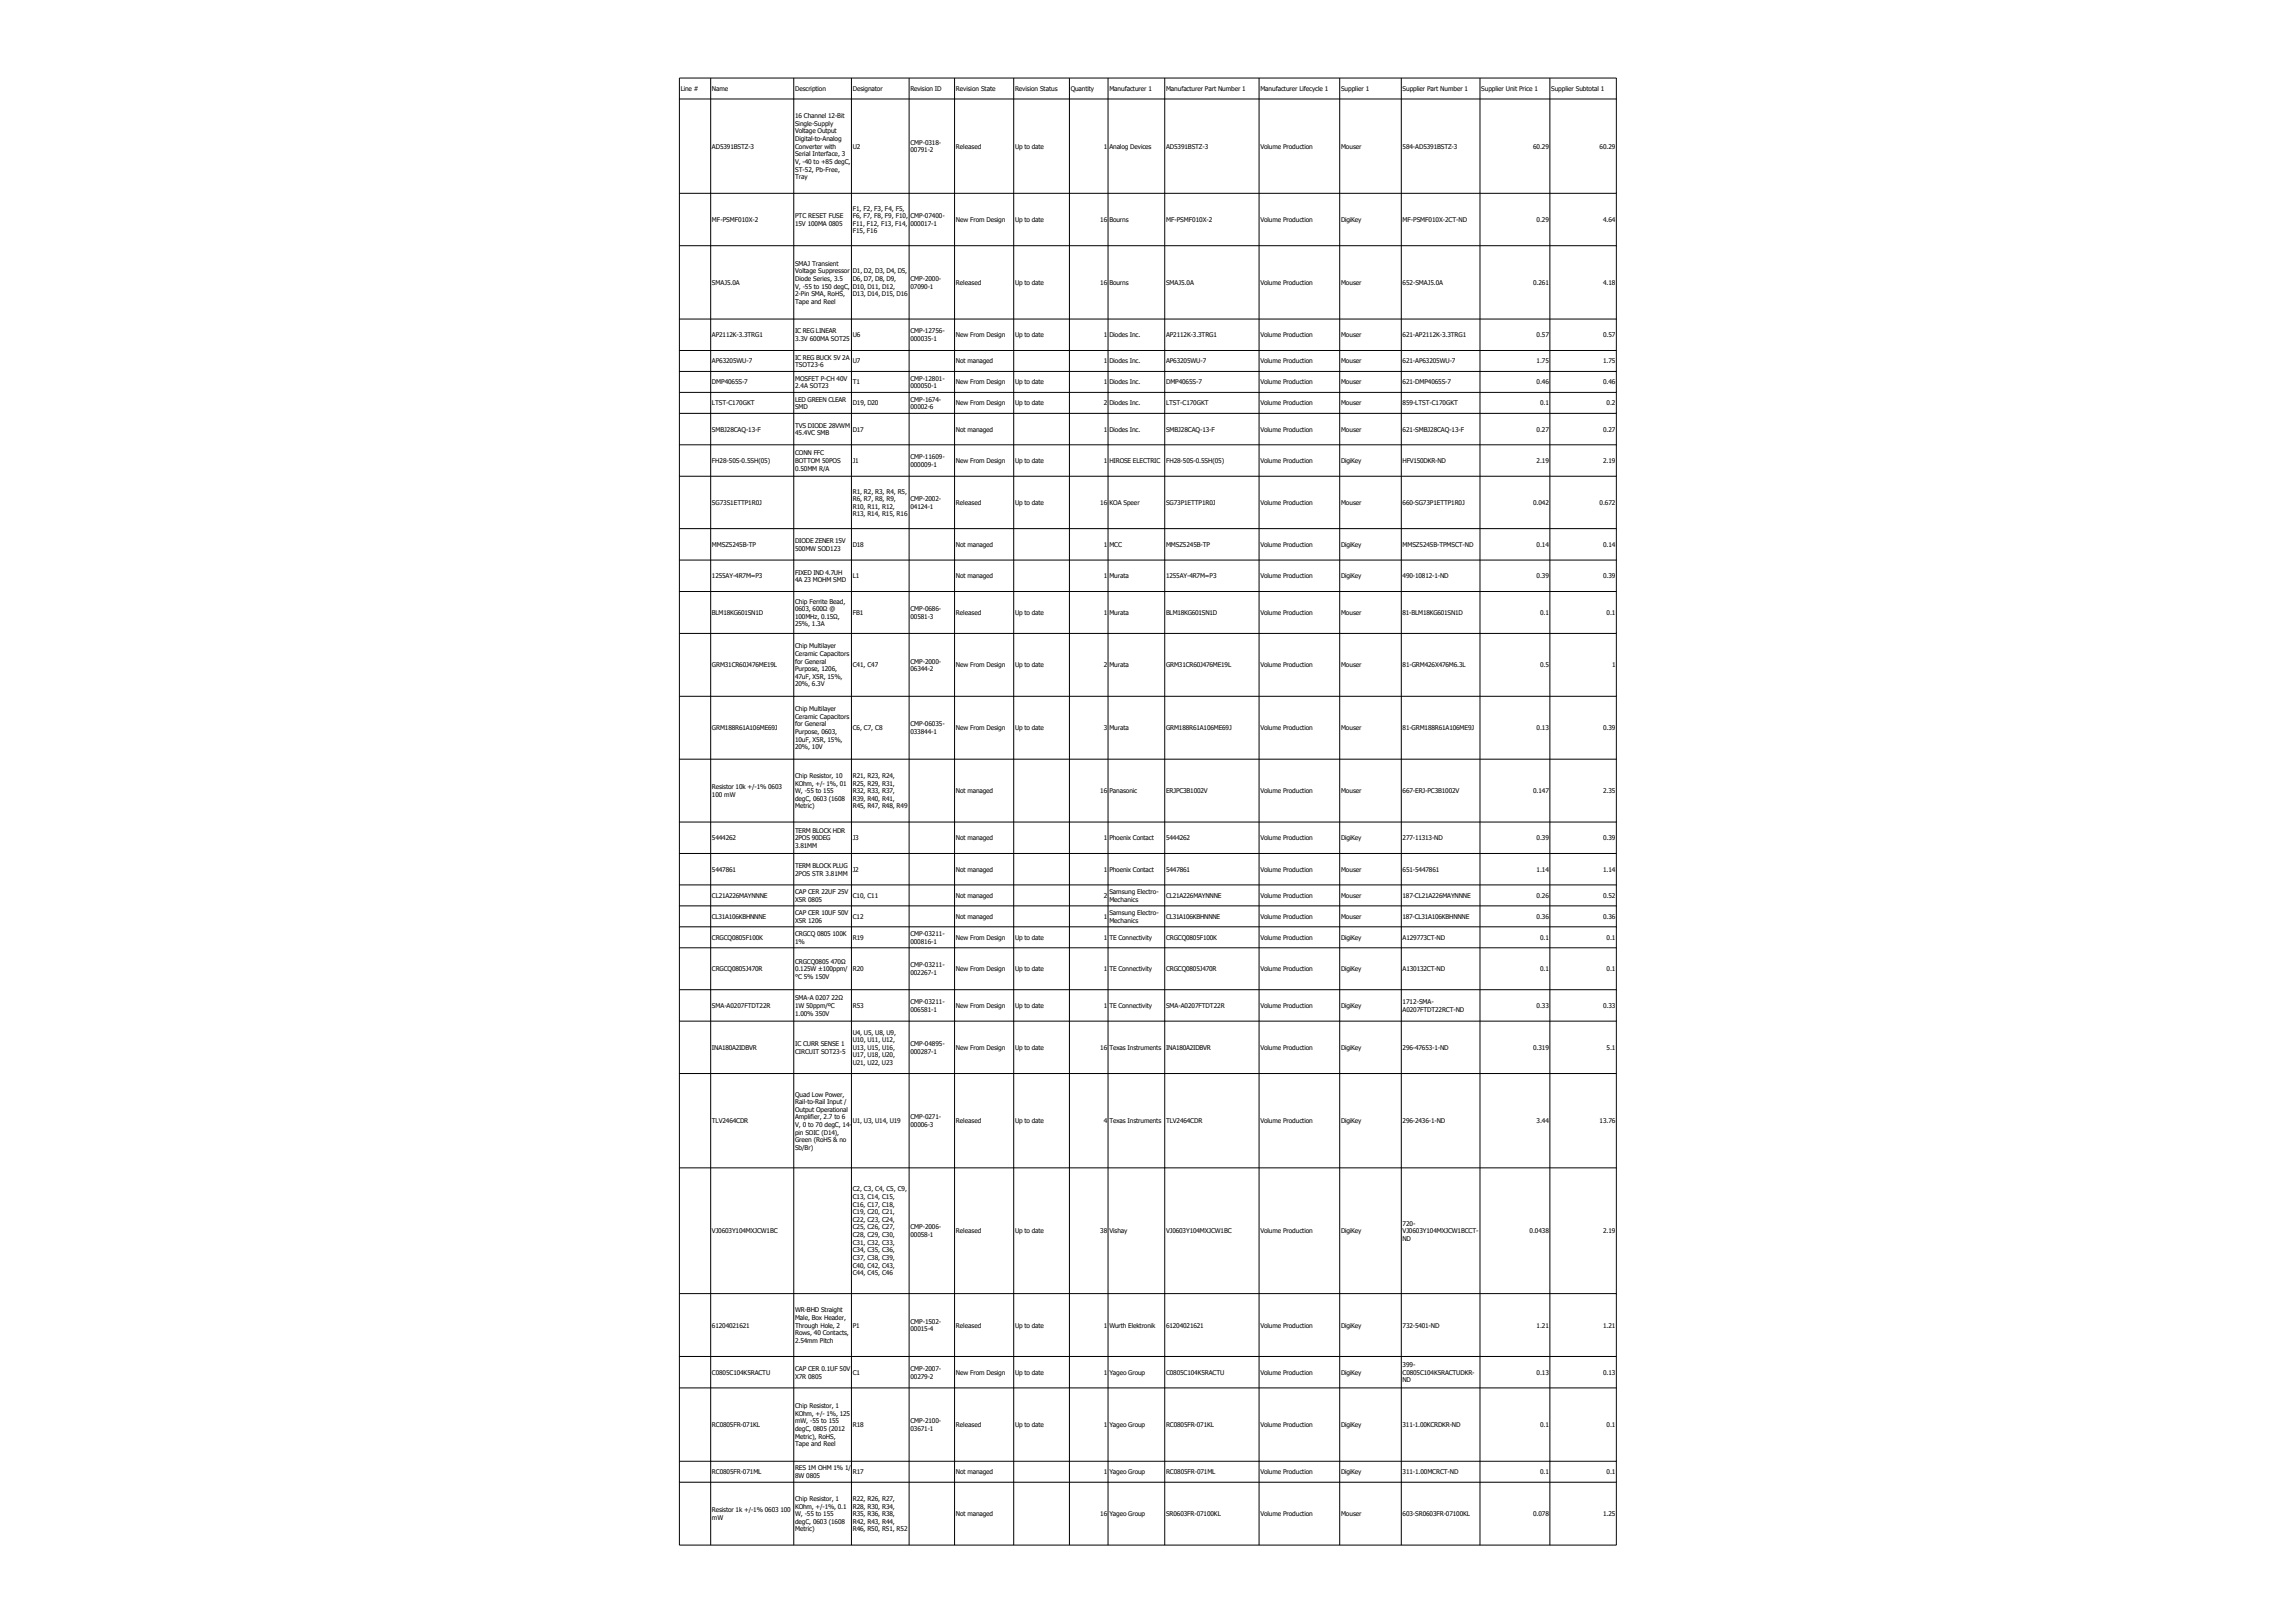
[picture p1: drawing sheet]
<svg xmlns="http://www.w3.org/2000/svg" width="297mm" height="210mm" viewBox="0 0 297 210" stroke-linecap="round" stroke-linejoin="round" font-family="sans-serif">
<defs><g id="words">
<g font-size=".8">
<text x="88.1" y="11.8">Line #</text>
<text x="92.1" y="11.8">Name</text>
<text x="102.9" y="11.8">Description</text>
<text x="110.3" y="11.8">Designator</text>
<text x="117.8" y="11.8">Revision ID</text>
<text x="123.7" y="11.8">Revision State</text>
<text x="131.3" y="11.8">Revision Status</text>
<text x="138.5" y="11.8">Quantity</text>
<text x="143.5" y="11.8">Manufacturer 1</text>
<text x="150.9" y="11.8">Manufacturer Part Number 1</text>
<text x="163.1" y="11.8">Manufacturer Lifecycle 1</text>
<text x="173.5" y="11.8">Supplier 1</text>
<text x="181.5" y="11.8">Supplier Part Number 1</text>
<text x="191.6" y="11.8">Supplier Unit Price 1</text>
<text x="200.7" y="11.8">Supplier Subtotal 1</text>
<text x="102.9" y="15.3">16 Channel 12-Bit</text>
<text x="102.9" y="16.3">Single-Supply</text>
<text x="102.9" y="17.3">Voltage Output</text>
<text x="92.1" y="19.2">AD5391BSTZ-3</text>
<text x="102.9" y="18.3">Digital-to-Analog</text>
<text x="102.9" y="19.2">Converter with</text>
<text x="102.9" y="20.2">Serial Interface, 3</text>
<text x="102.9" y="21.2">V, -40 to +85 degC,</text>
<text x="102.9" y="22.2">ST-52, Pb-Free,</text>
<text x="102.9" y="23.2">Tray</text>
<text x="110.3" y="19.2">U2</text>
<text x="117.8" y="18.7">CMP-0318-</text>
<text x="117.8" y="19.7">00791-2</text>
<text x="123.7" y="19.2">Released</text>
<text x="131.3" y="19.2">Up to date</text>
<text x="142.8" y="19.2">1</text>
<text x="143.5" y="19.2">Analog Devices</text>
<text x="150.9" y="19.2">AD5391BSTZ-3</text>
<text x="163.1" y="19.2">Volume Production</text>
<text x="173.5" y="19.2">Mouser</text>
<text x="181.5" y="19.2">584-AD5391BSTZ-3</text>
<text x="198.4" y="19.2">60.29</text>
<text x="207" y="19.2">60.29</text>
<text x="92.1" y="28.7">MF-PSMF010X-2</text>
<text x="102.9" y="28.2">PTC RESET FUSE</text>
<text x="102.9" y="29.2">15V 100MA 0805</text>
<text x="110.3" y="27.3">F1, F2, F3, F4, F5,</text>
<text x="110.3" y="28.2">F6, F7, F8, F9, F10,</text>
<text x="110.3" y="29.2">F11, F12, F13, F14,</text>
<text x="117.8" y="28.2">CMP-07400-</text>
<text x="117.8" y="29.2">000017-1</text>
<text x="123.7" y="28.7">New From Design</text>
<text x="131.3" y="28.7">Up to date</text>
<text x="142.4" y="28.7">16</text>
<text x="143.5" y="28.7">Bourns</text>
<text x="150.9" y="28.7">MF-PSMF010X-2</text>
<text x="163.1" y="28.7">Volume Production</text>
<text x="173.5" y="28.7">DigiKey</text>
<text x="181.5" y="28.7">MF-PSMF010X-2CT-ND</text>
<text x="198.8" y="28.7">0.29</text>
<text x="207.4" y="28.7">4.64</text>
<text x="102.9" y="34.4">SMAJ Transient</text>
<text x="102.9" y="35.4">Voltage Suppressor</text>
<text x="110.3" y="30.2">F15, F16</text>
<text x="110.3" y="35.4">D1, D2, D3, D4, D5,</text>
<text x="92.1" y="36.9">SMAJ5.0A</text>
<text x="102.9" y="36.4">Diode Series, 3.5</text>
<text x="102.9" y="37.4">V, -55 to 150 degC,</text>
<text x="102.9" y="38.4">2-Pin SMA, RoHS,</text>
<text x="102.9" y="39.3">Tape and Reel</text>
<text x="110.3" y="36.4">D6, D7, D8, D9,</text>
<text x="110.3" y="37.4">D10, D11, D12,</text>
<text x="110.3" y="38.4">D13, D14, D15, D16</text>
<text x="117.8" y="36.4">CMP-2000-</text>
<text x="117.8" y="37.4">07090-1</text>
<text x="123.7" y="36.9">Released</text>
<text x="131.3" y="36.9">Up to date</text>
<text x="142.4" y="36.9">16</text>
<text x="143.5" y="36.9">Bourns</text>
<text x="150.9" y="36.9">SMAJ5.0A</text>
<text x="163.1" y="36.9">Volume Production</text>
<text x="173.5" y="36.9">Mouser</text>
<text x="181.5" y="36.9">652-SMAJ5.0A</text>
<text x="198.4" y="36.9">0.261</text>
<text x="207.4" y="36.9">4.18</text>
<text x="92.1" y="43.7">AP2112K-3.3TRG1</text>
<text x="92.1" y="47">AP63205WU-7</text>
<text x="102.9" y="43.2">IC REG LINEAR</text>
<text x="102.9" y="44.1">3.3V 600MA SOT25</text>
<text x="102.9" y="46.6">IC REG BUCK 5V 2A</text>
<text x="102.9" y="47.5">TSOT23-6</text>
<text x="110.3" y="43.7">U6</text>
<text x="110.3" y="47">U7</text>
<text x="117.8" y="43.2">CMP-12756-</text>
<text x="117.8" y="44.1">000035-1</text>
<text x="123.7" y="43.7">New From Design</text>
<text x="123.7" y="47">Not managed</text>
<text x="131.3" y="43.7">Up to date</text>
<text x="142.8" y="43.7">1</text>
<text x="142.8" y="47">1</text>
<text x="143.5" y="43.7">Diodes Inc.</text>
<text x="143.5" y="47">Diodes Inc.</text>
<text x="150.9" y="43.7">AP2112K-3.3TRG1</text>
<text x="150.9" y="47">AP63205WU-7</text>
<text x="163.1" y="43.7">Volume Production</text>
<text x="163.1" y="47">Volume Production</text>
<text x="173.5" y="43.7">Mouser</text>
<text x="173.5" y="47">Mouser</text>
<text x="181.5" y="43.7">621-AP2112K-3.3TRG1</text>
<text x="181.5" y="47">621-AP63205WU-7</text>
<text x="198.8" y="43.7">0.57</text>
<text x="198.8" y="47">1.75</text>
<text x="207.4" y="43.7">0.57</text>
<text x="207.4" y="47">1.75</text>
<text x="92.1" y="49.8">DMP4065S-7</text>
<text x="92.1" y="52.5">LTST-C170GKT</text>
<text x="102.9" y="49.3">MOSFET P-CH 40V</text>
<text x="102.9" y="50.3">2.4A SOT23</text>
<text x="102.9" y="52">LED GREEN CLEAR</text>
<text x="102.9" y="53">SMD</text>
<text x="110.3" y="49.8">T1</text>
<text x="110.3" y="52.5">D19, D20</text>
<text x="117.8" y="49.3">CMP-12801-</text>
<text x="117.8" y="50.3">000050-1</text>
<text x="117.8" y="52">CMP-1674-</text>
<text x="117.8" y="53">00002-6</text>
<text x="123.7" y="49.8">New From Design</text>
<text x="123.7" y="52.5">New From Design</text>
<text x="131.3" y="49.8">Up to date</text>
<text x="131.3" y="52.5">Up to date</text>
<text x="142.8" y="49.8">1</text>
<text x="142.8" y="52.5">2</text>
<text x="143.5" y="49.8">Diodes Inc.</text>
<text x="143.5" y="52.5">Diodes Inc.</text>
<text x="150.9" y="49.8">DMP4065S-7</text>
<text x="150.9" y="52.5">LTST-C170GKT</text>
<text x="163.1" y="49.8">Volume Production</text>
<text x="163.1" y="52.5">Volume Production</text>
<text x="173.5" y="49.8">Mouser</text>
<text x="173.5" y="52.5">Mouser</text>
<text x="181.5" y="49.8">621-DMP4065S-7</text>
<text x="181.5" y="52.5">859-LTST-C170GKT</text>
<text x="198.8" y="49.8">0.46</text>
<text x="199.3" y="52.5">0.1</text>
<text x="207.4" y="49.8">0.46</text>
<text x="207.9" y="52.5">0.2</text>
<text x="92.1" y="55.9">SMBJ28CAQ-13-F</text>
<text x="92.1" y="59.9">FH28-50S-0.5SH(05)</text>
<text x="102.9" y="55.4">TVS DIODE 28VWM</text>
<text x="102.9" y="56.4">45.4VC SMB</text>
<text x="102.9" y="58.9">CONN FFC</text>
<text x="102.9" y="59.9">BOTTOM 50POS</text>
<text x="110.3" y="55.9">D17</text>
<text x="110.3" y="59.9">J1</text>
<text x="117.8" y="59.4">CMP-11609-</text>
<text x="123.7" y="55.9">Not managed</text>
<text x="123.7" y="59.9">New From Design</text>
<text x="131.3" y="59.9">Up to date</text>
<text x="142.8" y="55.9">1</text>
<text x="142.8" y="59.9">1</text>
<text x="143.5" y="55.9">Diodes Inc.</text>
<text x="143.5" y="59.9">HIROSE ELECTRIC</text>
<text x="150.9" y="55.9">SMBJ28CAQ-13-F</text>
<text x="150.9" y="59.9">FH28-50S-0.5SH(05)</text>
<text x="163.1" y="55.9">Volume Production</text>
<text x="163.1" y="59.9">Volume Production</text>
<text x="173.5" y="55.9">Mouser</text>
<text x="173.5" y="59.9">DigiKey</text>
<text x="181.5" y="55.9">621-SMBJ28CAQ-13-F</text>
<text x="181.5" y="59.9">HFV150DKR-ND</text>
<text x="198.8" y="55.9">0.27</text>
<text x="198.8" y="59.9">2.19</text>
<text x="207.4" y="55.9">0.27</text>
<text x="207.4" y="59.9">2.19</text>
<text x="92.1" y="65.4">SG73S1ETTP1R0J</text>
<text x="102.9" y="60.9">0.50MM R/A</text>
<text x="110.3" y="63.9">R1, R2, R3, R4, R5,</text>
<text x="110.3" y="64.9">R6, R7, R8, R9,</text>
<text x="110.3" y="65.8">R10, R11, R12,</text>
<text x="117.8" y="60.4">000009-1</text>
<text x="117.8" y="64.9">CMP-2002-</text>
<text x="117.8" y="65.8">04124-1</text>
<text x="123.7" y="65.4">Released</text>
<text x="131.3" y="65.4">Up to date</text>
<text x="142.4" y="65.4">16</text>
<text x="143.5" y="65.4">KOA Speer</text>
<text x="150.9" y="65.4">SG73P1ETTP1R0J</text>
<text x="163.1" y="65.4">Volume Production</text>
<text x="173.5" y="65.4">Mouser</text>
<text x="181.5" y="65.4">660-SG73P1ETTP1R0J</text>
<text x="198.4" y="65.4">0.042</text>
<text x="207" y="65.4">0.672</text>
<text x="92.1" y="70.8">MMSZ5245B-TP</text>
<text x="102.9" y="70.3">DIODE ZENER 15V</text>
<text x="102.9" y="71.3">500MW SOD123</text>
<text x="110.3" y="66.8">R13, R14, R15, R16</text>
<text x="110.3" y="70.8">D18</text>
<text x="123.7" y="70.8">Not managed</text>
<text x="142.8" y="70.8">1</text>
<text x="143.5" y="70.8">MCC</text>
<text x="150.9" y="70.8">MMSZ5245B-TP</text>
<text x="163.1" y="70.8">Volume Production</text>
<text x="173.5" y="70.8">DigiKey</text>
<text x="181.5" y="70.8">MMSZ5245B-TPMSCT-ND</text>
<text x="198.8" y="70.8">0.14</text>
<text x="207.4" y="70.8">0.14</text>
<text x="92.1" y="74.8">1255AY-4R7M=P3</text>
<text x="102.9" y="74.4">FIXED IND 4.7UH</text>
<text x="102.9" y="75.3">4A 23 MOHM SMD</text>
<text x="110.3" y="74.8">L1</text>
<text x="123.7" y="74.8">Not managed</text>
<text x="142.8" y="74.8">1</text>
<text x="143.5" y="74.8">Murata</text>
<text x="150.9" y="74.8">1255AY-4R7M=P3</text>
<text x="163.1" y="74.8">Volume Production</text>
<text x="173.5" y="74.8">DigiKey</text>
<text x="181.5" y="74.8">490-10812-1-ND</text>
<text x="198.8" y="74.8">0.39</text>
<text x="207.4" y="74.8">0.39</text>
<text x="92.1" y="79.6">BLM18KG601SN1D</text>
<text x="102.9" y="78.1">Chip Ferrite Bead,</text>
<text x="102.9" y="79.1">0603, 600Ω @</text>
<text x="102.9" y="80.1">100MHz, 0.15Ω,</text>
<text x="102.9" y="81.1">25%, 1.3A</text>
<text x="102.9" y="83.9">Chip Multilayer</text>
<text x="110.3" y="79.6">FB1</text>
<text x="117.8" y="79.1">CMP-0686-</text>
<text x="117.8" y="80.1">00581-3</text>
<text x="123.7" y="79.6">Released</text>
<text x="131.3" y="79.6">Up to date</text>
<text x="142.8" y="79.6">1</text>
<text x="143.5" y="79.6">Murata</text>
<text x="150.9" y="79.6">BLM18KG601SN1D</text>
<text x="163.1" y="79.6">Volume Production</text>
<text x="173.5" y="79.6">Mouser</text>
<text x="181.5" y="79.6">81-BLM18KG601SN1D</text>
<text x="199.3" y="79.6">0.1</text>
<text x="207.9" y="79.6">0.1</text>
<text x="92.1" y="86.4">GRM31CR60J476ME19L</text>
<text x="102.9" y="84.9">Ceramic Capacitors</text>
<text x="102.9" y="85.9">for General</text>
<text x="102.9" y="86.9">Purpose, 1206,</text>
<text x="102.9" y="87.9">47uF, X5R, 15%,</text>
<text x="102.9" y="88.8">20%, 6.3V</text>
<text x="110.3" y="86.4">C41, C47</text>
<text x="117.8" y="85.9">CMP-2000-</text>
<text x="117.8" y="86.9">06344-2</text>
<text x="123.7" y="86.4">New From Design</text>
<text x="131.3" y="86.4">Up to date</text>
<text x="142.8" y="86.4">2</text>
<text x="143.5" y="86.4">Murata</text>
<text x="150.9" y="86.4">GRM31CR60J476ME19L</text>
<text x="163.1" y="86.4">Volume Production</text>
<text x="173.5" y="86.4">Mouser</text>
<text x="181.5" y="86.4">81-GRM426X476M6.3L</text>
<text x="199.3" y="86.4">0.5</text>
<text x="208.6" y="86.4">1</text>
<text x="92.1" y="94.5">GRM188R61A106ME69J</text>
<text x="102.9" y="92">Chip Multilayer</text>
<text x="102.9" y="93">Ceramic Capacitors</text>
<text x="102.9" y="94">for General</text>
<text x="102.9" y="95">Purpose, 0603,</text>
<text x="102.9" y="96">10uF, X5R, 15%,</text>
<text x="110.3" y="94.5">C6, C7, C8</text>
<text x="117.8" y="94">CMP-06035-</text>
<text x="117.8" y="95">033844-1</text>
<text x="123.7" y="94.5">New From Design</text>
<text x="131.3" y="94.5">Up to date</text>
<text x="142.8" y="94.5">3</text>
<text x="143.5" y="94.5">Murata</text>
<text x="150.9" y="94.5">GRM188R61A106ME69J</text>
<text x="163.1" y="94.5">Volume Production</text>
<text x="173.5" y="94.5">Mouser</text>
<text x="181.5" y="94.5">81-GRM188R61A106ME9J</text>
<text x="198.8" y="94.5">0.13</text>
<text x="207.4" y="94.5">0.39</text>
<text x="102.9" y="97">20%, 10V</text>
<text x="102.9" y="100.7">Chip Resistor, 10</text>
<text x="102.9" y="101.7">KOhm, +/- 1%, 01</text>
<text x="110.3" y="100.7">R21, R23, R24,</text>
<text x="110.3" y="101.7">R25, R29, R31,</text>
<text x="92.1" y="102.2">Resistor 10k +/-1% 0603</text>
<text x="92.1" y="103.1">100 mW</text>
<text x="102.9" y="102.7">W, -55 to 155</text>
<text x="102.9" y="103.6">degC, 0603 (1608</text>
<text x="102.9" y="104.6">Metric)</text>
<text x="102.9" y="107.8">TERM BLOCK HDR</text>
<text x="110.3" y="102.7">R32, R33, R37,</text>
<text x="110.3" y="103.6">R39, R40, R41,</text>
<text x="110.3" y="104.6">R45, R47, R48, R49</text>
<text x="123.7" y="102.7">Not managed</text>
<text x="142.4" y="102.7">16</text>
<text x="143.5" y="102.7">Panasonic</text>
<text x="150.9" y="102.7">ERJPC3B1002V</text>
<text x="163.1" y="102.7">Volume Production</text>
<text x="173.5" y="102.7">Mouser</text>
<text x="181.5" y="102.7">667-ERJ-PC3B1002V</text>
<text x="198.4" y="102.7">0.147</text>
<text x="207.4" y="102.7">2.35</text>
<text x="92.1" y="108.8">5444262</text>
<text x="92.1" y="112.8">5447861</text>
<text x="102.9" y="108.8">2POS 90DEG</text>
<text x="102.9" y="109.7">3.81MM</text>
<text x="102.9" y="112.3">TERM BLOCK PLUG</text>
<text x="102.9" y="113.3">2POS STR 3.81MM</text>
<text x="110.3" y="108.8">J3</text>
<text x="110.3" y="112.8">J2</text>
<text x="123.7" y="108.8">Not managed</text>
<text x="123.7" y="112.8">Not managed</text>
<text x="142.8" y="108.8">1</text>
<text x="142.8" y="112.8">1</text>
<text x="143.5" y="108.8">Phoenix Contact</text>
<text x="143.5" y="112.8">Phoenix Contact</text>
<text x="150.9" y="108.8">5444262</text>
<text x="150.9" y="112.8">5447861</text>
<text x="163.1" y="108.8">Volume Production</text>
<text x="163.1" y="112.8">Volume Production</text>
<text x="173.5" y="108.8">DigiKey</text>
<text x="173.5" y="112.8">Mouser</text>
<text x="181.5" y="108.8">277-11313-ND</text>
<text x="181.5" y="112.8">651-5447861</text>
<text x="198.8" y="108.8">0.39</text>
<text x="198.8" y="112.8">1.14</text>
<text x="207.4" y="108.8">0.39</text>
<text x="207.4" y="112.8">1.14</text>
<text x="92.1" y="116.2">CL21A226MAYNNNE</text>
<text x="92.1" y="118.9">CL31A106KBHNNNE</text>
<text x="102.9" y="115.7">CAP CER 22UF 25V</text>
<text x="102.9" y="116.7">X5R 0805</text>
<text x="102.9" y="118.4">CAP CER 10UF 50V</text>
<text x="102.9" y="119.4">X5R 1206</text>
<text x="110.3" y="116.2">C10, C11</text>
<text x="110.3" y="118.9">C12</text>
<text x="123.7" y="116.2">Not managed</text>
<text x="123.7" y="118.9">Not managed</text>
<text x="142.8" y="116.2">2</text>
<text x="142.8" y="118.9">1</text>
<text x="143.5" y="115.7">Samsung Electro-</text>
<text x="143.5" y="116.7">Mechanics</text>
<text x="143.5" y="118.4">Samsung Electro-</text>
<text x="143.5" y="119.4">Mechanics</text>
<text x="150.9" y="116.2">CL21A226MAYNNNE</text>
<text x="150.9" y="118.9">CL31A106KBHNNNE</text>
<text x="163.1" y="116.2">Volume Production</text>
<text x="163.1" y="118.9">Volume Production</text>
<text x="173.5" y="116.2">Mouser</text>
<text x="173.5" y="118.9">Mouser</text>
<text x="181.5" y="116.2">187-CL21A226MAYNNNE</text>
<text x="181.5" y="118.9">187-CL31A106KBHNNNE</text>
<text x="198.8" y="116.2">0.26</text>
<text x="198.8" y="118.9">0.36</text>
<text x="207.4" y="116.2">0.52</text>
<text x="207.4" y="118.9">0.36</text>
<text x="92.1" y="121.6">CRGCQ0805F100K</text>
<text x="92.1" y="125.7">CRGCQ0805J470R</text>
<text x="102.9" y="121.1">CRGCQ 0805 100K</text>
<text x="102.9" y="122.1">1%</text>
<text x="102.9" y="124.7">CRGCQ0805 470Ω</text>
<text x="102.9" y="125.7">0.125W ±100ppm/</text>
<text x="110.3" y="121.6">R19</text>
<text x="110.3" y="125.7">R20</text>
<text x="117.8" y="121.1">CMP-03211-</text>
<text x="117.8" y="122.1">000816-1</text>
<text x="117.8" y="125.2">CMP-03211-</text>
<text x="123.7" y="121.6">New From Design</text>
<text x="123.7" y="125.7">New From Design</text>
<text x="131.3" y="121.6">Up to date</text>
<text x="131.3" y="125.7">Up to date</text>
<text x="142.8" y="121.6">1</text>
<text x="142.8" y="125.7">1</text>
<text x="143.5" y="121.6">TE Connectivity</text>
<text x="143.5" y="125.7">TE Connectivity</text>
<text x="150.9" y="121.6">CRGCQ0805F100K</text>
<text x="150.9" y="125.7">CRGCQ0805J470R</text>
<text x="163.1" y="121.6">Volume Production</text>
<text x="163.1" y="125.7">Volume Production</text>
<text x="173.5" y="121.6">DigiKey</text>
<text x="173.5" y="125.7">DigiKey</text>
<text x="181.5" y="121.6">A129773CT-ND</text>
<text x="181.5" y="125.7">A130132CT-ND</text>
<text x="199.3" y="121.6">0.1</text>
<text x="199.3" y="125.7">0.1</text>
<text x="207.9" y="121.6">0.1</text>
<text x="207.9" y="125.7">0.1</text>
<text x="92.1" y="130.5">SMA-A0207FTDT22R</text>
<text x="102.9" y="126.7">°C 5% 150V</text>
<text x="102.9" y="129.5">SMA-A 0207 22Ω</text>
<text x="102.9" y="130.5">1W 50ppm/ºC</text>
<text x="102.9" y="131.4">1.00% 350V</text>
<text x="110.3" y="130.5">R53</text>
<text x="117.8" y="126.2">002267-1</text>
<text x="117.8" y="130">CMP-03211-</text>
<text x="117.8" y="130.9">006581-1</text>
<text x="123.7" y="130.5">New From Design</text>
<text x="131.3" y="130.5">Up to date</text>
<text x="142.8" y="130.5">1</text>
<text x="143.5" y="130.5">TE Connectivity</text>
<text x="150.9" y="130.5">SMA-A0207FTDT22R</text>
<text x="163.1" y="130.5">Volume Production</text>
<text x="173.5" y="130.5">DigiKey</text>
<text x="181.5" y="130">1712-SMA-</text>
<text x="181.5" y="130.9">A0207FTDT22RCT-ND</text>
<text x="198.8" y="130.5">0.33</text>
<text x="207.4" y="130.5">0.33</text>
<text x="92.1" y="135.9">INA180A2IDBVR</text>
<text x="102.9" y="135.4">IC CURR SENSE 1</text>
<text x="102.9" y="136.4">CIRCUIT SOT23-5</text>
<text x="110.3" y="133.9">U4, U5, U8, U9,</text>
<text x="110.3" y="134.9">U10, U11, U12,</text>
<text x="110.3" y="135.9">U13, U15, U16,</text>
<text x="110.3" y="136.9">U17, U18, U20,</text>
<text x="110.3" y="137.9">U21, U22, U23</text>
<text x="117.8" y="135.4">CMP-04895-</text>
<text x="117.8" y="136.4">000287-1</text>
<text x="123.7" y="135.9">New From Design</text>
<text x="131.3" y="135.9">Up to date</text>
<text x="142.4" y="135.9">16</text>
<text x="143.5" y="135.9">Texas Instruments</text>
<text x="150.9" y="135.9">INA180A2IDBVR</text>
<text x="163.1" y="135.9">Volume Production</text>
<text x="173.5" y="135.9">DigiKey</text>
<text x="181.5" y="135.9">296-47653-1-ND</text>
<text x="198.4" y="135.9">0.319</text>
<text x="207.9" y="135.9">5.1</text>
<text x="102.9" y="141.9">Quad Low Power,</text>
<text x="102.9" y="142.9">Rail-to-Rail Input /</text>
<text x="102.9" y="143.9">Output Operational</text>
<text x="92.1" y="145.4">TLV2464CDR</text>
<text x="102.9" y="144.9">Amplifier, 2.7 to 6</text>
<text x="102.9" y="145.9">V, 0 to 70 degC, 14-</text>
<text x="102.9" y="146.9">pin SOIC (D14),</text>
<text x="102.9" y="147.8">Green (RoHS &amp; no</text>
<text x="102.9" y="148.8">Sb/Br)</text>
<text x="110.3" y="145.4">U1, U3, U14, U19</text>
<text x="117.8" y="144.9">CMP-0271-</text>
<text x="117.8" y="145.9">00006-3</text>
<text x="123.7" y="145.4">Released</text>
<text x="131.3" y="145.4">Up to date</text>
<text x="142.8" y="145.4">4</text>
<text x="143.5" y="145.4">Texas Instruments</text>
<text x="150.9" y="145.4">TLV2464CDR</text>
<text x="163.1" y="145.4">Volume Production</text>
<text x="173.5" y="145.4">DigiKey</text>
<text x="181.5" y="145.4">296-2436-1-ND</text>
<text x="198.8" y="145.4">3.44</text>
<text x="207" y="145.4">13.76</text>
<text x="110.3" y="154.2">C2, C3, C4, C5, C9,</text>
<text x="110.3" y="155.2">C13, C14, C15,</text>
<text x="92.1" y="159.6">VJ0603Y104MXJCW1BC</text>
<text x="110.3" y="156.2">C16, C17, C18,</text>
<text x="110.3" y="157.1">C19, C20, C21,</text>
<text x="110.3" y="158.1">C22, C23, C24,</text>
<text x="110.3" y="159.1">C25, C26, C27,</text>
<text x="110.3" y="160.1">C28, C29, C30,</text>
<text x="110.3" y="161.1">C31, C32, C33,</text>
<text x="117.8" y="159.1">CMP-2006-</text>
<text x="117.8" y="160.1">00058-1</text>
<text x="123.7" y="159.6">Released</text>
<text x="131.3" y="159.6">Up to date</text>
<text x="142.4" y="159.6">38</text>
<text x="143.5" y="159.6">Vishay</text>
<text x="150.9" y="159.6">VJ0603Y104MXJCW1BC</text>
<text x="163.1" y="159.6">Volume Production</text>
<text x="173.5" y="159.6">DigiKey</text>
<text x="181.5" y="158.6">720-</text>
<text x="181.5" y="159.6">VJ0603Y104MXJCW1BCCT-</text>
<text x="181.5" y="160.6">ND</text>
<text x="197.9" y="159.6">0.0438</text>
<text x="207.4" y="159.6">2.19</text>
<text x="110.3" y="162.1">C34, C35, C36,</text>
<text x="110.3" y="163.1">C37, C38, C39,</text>
<text x="110.3" y="164.1">C40, C42, C43,</text>
<text x="110.3" y="165">C44, C45, C46</text>
<text x="92.1" y="171.8">61204021621</text>
<text x="102.9" y="169.8">WR-BHD Straight</text>
<text x="102.9" y="170.8">Male, Box Header,</text>
<text x="102.9" y="171.8">Through Hole, 2</text>
<text x="102.9" y="172.8">Rows, 40 Contacts,</text>
<text x="102.9" y="173.8">2.54mm Pitch</text>
<text x="110.3" y="171.8">P1</text>
<text x="117.8" y="171.3">CMP-1502-</text>
<text x="117.8" y="172.3">00015-4</text>
<text x="123.7" y="171.8">Released</text>
<text x="131.3" y="171.8">Up to date</text>
<text x="142.8" y="171.8">1</text>
<text x="143.5" y="171.8">Wurth Elektronik</text>
<text x="150.9" y="171.8">61204021621</text>
<text x="163.1" y="171.8">Volume Production</text>
<text x="173.5" y="171.8">DigiKey</text>
<text x="181.5" y="171.8">732-5401-ND</text>
<text x="198.8" y="171.8">1.21</text>
<text x="207.4" y="171.8">1.21</text>
<text x="92.1" y="177.9">C0805C104K5RACTU</text>
<text x="102.9" y="177.4">CAP CER 0.1UF 50V</text>
<text x="102.9" y="178.4">X7R 0805</text>
<text x="110.3" y="177.9">C1</text>
<text x="117.8" y="177.4">CMP-2007-</text>
<text x="117.8" y="178.4">00279-2</text>
<text x="123.7" y="177.9">New From Design</text>
<text x="131.3" y="177.9">Up to date</text>
<text x="142.8" y="177.9">1</text>
<text x="143.5" y="177.9">Yageo Group</text>
<text x="150.9" y="177.9">C0805C104K5RACTU</text>
<text x="163.1" y="177.9">Volume Production</text>
<text x="173.5" y="177.9">DigiKey</text>
<text x="181.5" y="176.9">399-</text>
<text x="181.5" y="177.9">C0805C104K5RACTUDKR-</text>
<text x="181.5" y="178.9">ND</text>
<text x="198.8" y="177.9">0.13</text>
<text x="207.4" y="177.9">0.13</text>
<text x="92.1" y="184.7">RC0805FR-071KL</text>
<text x="102.9" y="182.2">Chip Resistor, 1</text>
<text x="102.9" y="183.2">KOhm, +/- 1%, 125</text>
<text x="102.9" y="184.2">mW, -55 to 155</text>
<text x="102.9" y="185.2">degC, 0805 (2012</text>
<text x="110.3" y="184.7">R18</text>
<text x="117.8" y="184.2">CMP-2100-</text>
<text x="117.8" y="185.2">03671-1</text>
<text x="123.7" y="184.7">Released</text>
<text x="131.3" y="184.7">Up to date</text>
<text x="142.8" y="184.7">1</text>
<text x="143.5" y="184.7">Yageo Group</text>
<text x="150.9" y="184.7">RC0805FR-071KL</text>
<text x="163.1" y="184.7">Volume Production</text>
<text x="173.5" y="184.7">DigiKey</text>
<text x="181.5" y="184.7">311-1.00KCRDKR-ND</text>
<text x="199.3" y="184.7">0.1</text>
<text x="207.9" y="184.7">0.1</text>
<text x="92.1" y="190.8">RC0805FR-071ML</text>
<text x="102.9" y="186.2">Metric), RoHS,</text>
<text x="102.9" y="187.2">Tape and Reel</text>
<text x="102.9" y="190.3">RES 1M OHM 1% 1/</text>
<text x="102.9" y="191.3">8W 0805</text>
<text x="110.3" y="190.8">R17</text>
<text x="123.7" y="190.8">Not managed</text>
<text x="142.8" y="190.8">1</text>
<text x="143.5" y="190.8">Yageo Group</text>
<text x="150.9" y="190.8">RC0805FR-071ML</text>
<text x="163.1" y="190.8">Volume Production</text>
<text x="173.5" y="190.8">DigiKey</text>
<text x="181.5" y="190.8">311-1.00MCRCT-ND</text>
<text x="199.3" y="190.8">0.1</text>
<text x="207.9" y="190.8">0.1</text>
<text x="92.1" y="195.7">Resistor 1k +/-1% 0603 100</text>
<text x="92.1" y="196.7">mW</text>
<text x="102.9" y="194.3">Chip Resistor, 1</text>
<text x="102.9" y="195.2">KOhm, +/-1%, 0.1</text>
<text x="102.9" y="196.2">W, -55 to 155</text>
<text x="102.9" y="197.2">degC, 0603 (1608</text>
<text x="110.3" y="194.3">R22, R26, R27,</text>
<text x="110.3" y="195.2">R28, R30, R34,</text>
<text x="110.3" y="196.2">R35, R36, R38,</text>
<text x="110.3" y="197.2">R42, R43, R44,</text>
<text x="123.7" y="196.2">Not managed</text>
<text x="142.4" y="196.2">16</text>
<text x="143.5" y="196.2">Yageo Group</text>
<text x="150.9" y="196.2">SR0603FR-07100KL</text>
<text x="163.1" y="196.2">Volume Production</text>
<text x="173.5" y="196.2">Mouser</text>
<text x="181.5" y="196.2">603-SR0603FR-07100KL</text>
<text x="198.4" y="196.2">0.078</text>
<text x="207.4" y="196.2">1.25</text>
<text x="102.9" y="198.2">Metric)</text>
<text x="110.3" y="198.2">R46, R50, R51, R52</text>
</g>
</g></defs>
<g fill="none" stroke="#000" stroke-width=".13">
<path d="M87.9 10.1h121.2v189.9h-121.2zM87.9 12.8h121.2M91.9 10.1v189.9M102.7 10.1v189.9M110.2 10.1v189.9M117.6 10.1v189.9M123.5 10.1v189.9M131.2 10.1v189.9M138.4 10.1v189.9M143.4 10.1v189.9M150.7 10.1v189.9M162.9 10.1v189.9"/>
<path d="M173.3 10.1v189.9M181.3 10.1v189.9M191.5 10.1v189.9M200.5 10.1v189.9M87.9 25h121.2M87.9 31.8h121.2M87.9 41.3h121.2M87.9 45.4h121.2M87.9 48.1h121.2M87.9 50.8h121.2M87.9 53.5h121.2M87.9 57.6h121.2"/>
<path d="M87.9 61.6h121.2M87.9 68.4h121.2M87.9 72.5h121.2M87.9 76.6h121.2M87.9 82h121.2M87.9 90.1h121.2M87.9 98.3h121.2M87.9 106.4h121.2M87.9 110.5h121.2M87.9 114.5h121.2M87.9 117.2h121.2M87.9 120h121.2"/>
<path d="M87.9 122.7h121.2M87.9 128.1h121.2M87.9 132.2h121.2M87.9 138.9h121.2M87.9 151.2h121.2M87.9 167.4h121.2M87.9 175.6h121.2M87.9 179.6h121.2M87.9 189.1h121.2M87.9 191.8h121.2"/>
</g>
<use href="#words"/>
</svg>
